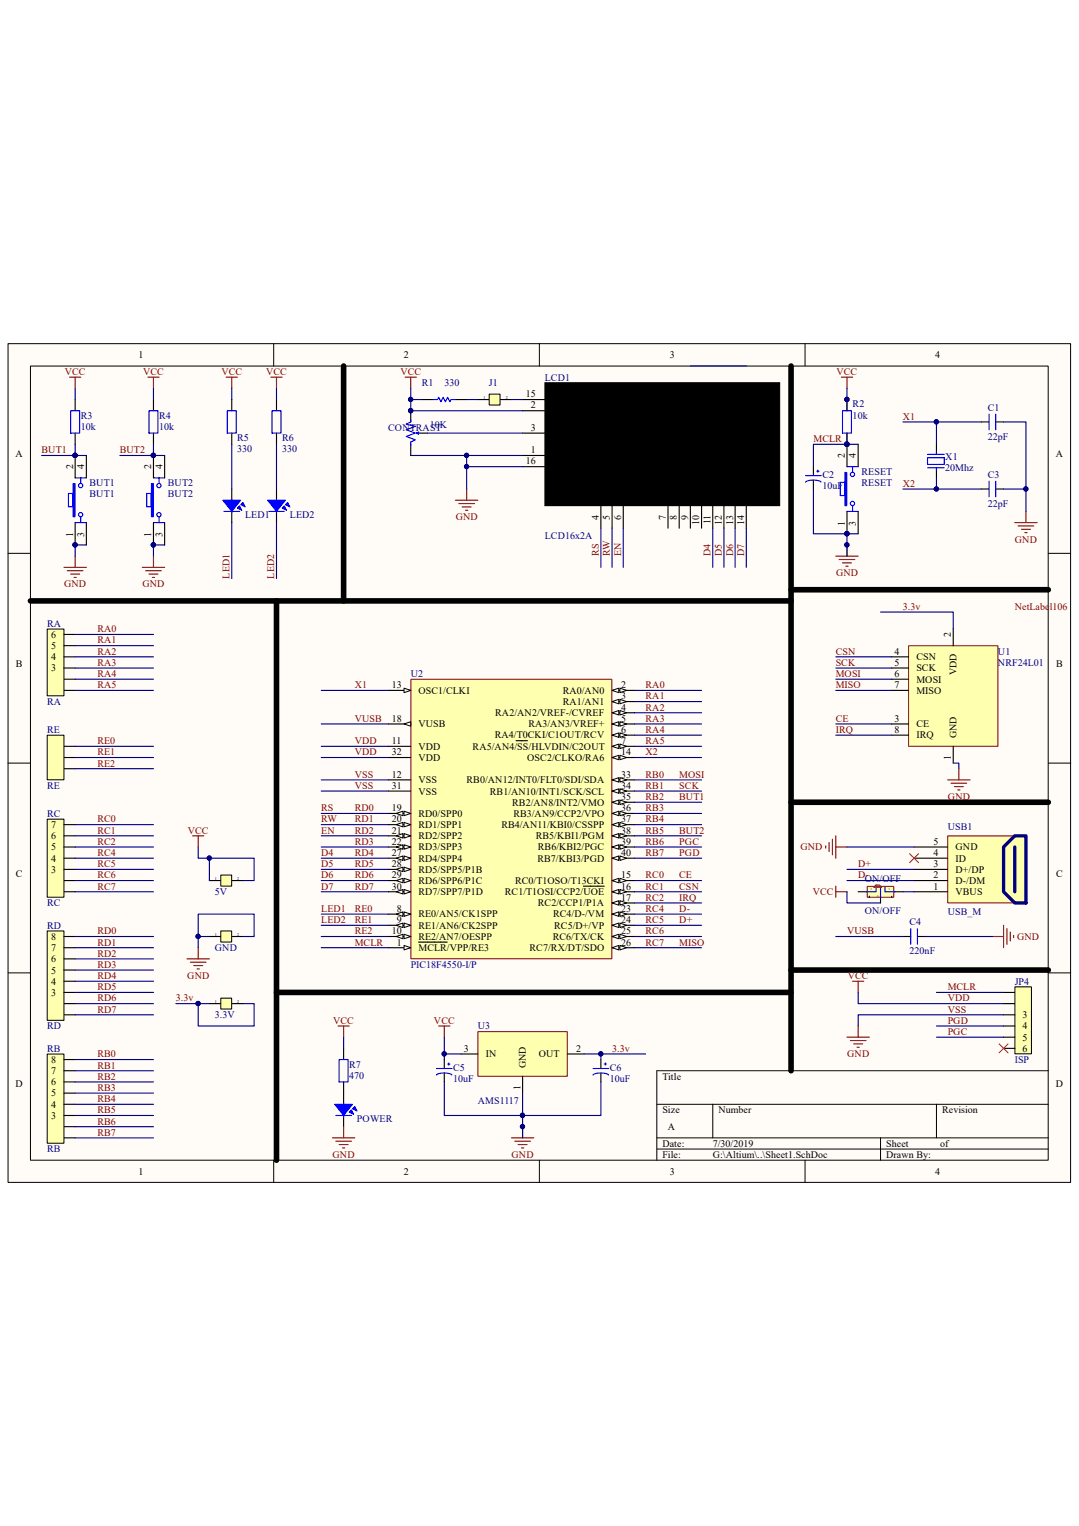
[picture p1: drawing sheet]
<svg xmlns="http://www.w3.org/2000/svg" width="210mm" height="297mm" viewBox="0 0 210 297" stroke-linecap="round" stroke-linejoin="round" font-family="sans-serif">
<defs><g id="words">
<g font-size="1.9">
<text x="26.9" y="69.7">1</text>
<text x="78.6" y="69.7">2</text>
<text x="130.3" y="69.7">3</text>
<text x="182" y="69.7">4</text>
<text x="102.4" y="77.3">15</text>
<text x="103.3" y="79.5">2</text>
<text x="103.3" y="83.9">3</text>
<text x="3" y="89">A</text>
<text x="103.3" y="88.2">1</text>
<text x="164.4" y="89.1" transform="rotate(-90 164.4 89.1)">2</text>
<text x="166.6" y="89.1" transform="rotate(-90 166.6 89.1)">4</text>
<text x="205.5" y="89">A</text>
<text x="14.2" y="91.3" transform="rotate(-90 14.2 91.3)">2</text>
<text x="16.4" y="91.3" transform="rotate(-90 16.4 91.3)">4</text>
<text x="29.4" y="91.3" transform="rotate(-90 29.4 91.3)">2</text>
<text x="31.6" y="91.3" transform="rotate(-90 31.6 91.3)">4</text>
<text x="102.4" y="90.4">16</text>
<text x="116.5" y="101.2" transform="rotate(-90 116.5 101.2)">4</text>
<text x="118.7" y="101.2" transform="rotate(-90 118.7 101.2)">5</text>
<text x="120.9" y="101.2" transform="rotate(-90 120.9 101.2)">6</text>
<text x="129.6" y="101.2" transform="rotate(-90 129.6 101.2)">7</text>
<text x="131.7" y="101.2" transform="rotate(-90 131.7 101.2)">8</text>
<text x="133.9" y="101.2" transform="rotate(-90 133.9 101.2)">9</text>
<text x="14.2" y="104.4" transform="rotate(-90 14.2 104.4)">1</text>
<text x="16.4" y="104.4" transform="rotate(-90 16.4 104.4)">3</text>
<text x="29.4" y="104.4" transform="rotate(-90 29.4 104.4)">1</text>
<text x="31.6" y="104.4" transform="rotate(-90 31.6 104.4)">3</text>
<text x="136.1" y="102.1" transform="rotate(-90 136.1 102.1)">10</text>
<text x="138.3" y="102.1" transform="rotate(-90 138.3 102.1)">11</text>
<text x="140.5" y="102.1" transform="rotate(-90 140.5 102.1)">12</text>
<text x="142.7" y="102.1" transform="rotate(-90 142.7 102.1)">13</text>
<text x="144.8" y="102.1" transform="rotate(-90 144.8 102.1)">14</text>
<text x="164.4" y="102.3" transform="rotate(-90 164.4 102.3)">1</text>
<text x="166.6" y="102.3" transform="rotate(-90 166.6 102.3)">3</text>
<text x="9.9" y="124.2">6</text>
<text x="185.1" y="123.9" transform="rotate(-90 185.1 123.9)">2</text>
<text x="3.1" y="129.9">B</text>
<text x="9.9" y="130.7">3</text>
<text x="9.9" y="128.5">4</text>
<text x="9.9" y="126.3">5</text>
<text x="174.1" y="131.8">6</text>
<text x="174.1" y="129.6">5</text>
<text x="174.1" y="127.4">4</text>
<text x="178.4" y="130.7">SCK</text>
<text x="178.4" y="128.5">CSN</text>
<text x="186.2" y="131.4" transform="rotate(-90 186.2 131.4)">VDD</text>
<text x="205.6" y="129.9">B</text>
<text x="76.2" y="133.9">13</text>
<text x="81.5" y="135">OSC1/CLKI</text>
<text x="109.5" y="135">RA0/AN0</text>
<text x="109.5" y="137.2">RA1/AN1</text>
<text x="120.9" y="133.9">2</text>
<text x="120.9" y="136.1">3</text>
<text x="174.1" y="133.9">7</text>
<text x="178.4" y="135">MISO</text>
<text x="178.4" y="132.8">MOSI</text>
<text x="76.2" y="140.5">18</text>
<text x="81.5" y="141.6">VUSB</text>
<text x="96.3" y="143.7">RA4/T0CKI/C1OUT/RCV</text>
<text x="96.4" y="139.4">RA2/AN2/VREF-/CVREF</text>
<text x="102.8" y="141.6">RA3/AN3/VREF+</text>
<text x="120.9" y="138.3">4</text>
<text x="120.9" y="140.5">5</text>
<text x="120.9" y="142.7">6</text>
<text x="174.1" y="140.5">3</text>
<text x="174.1" y="142.7">8</text>
<text x="178.4" y="141.6">CE</text>
<text x="178.4" y="143.7">IRQ</text>
<text x="186.2" y="143.7" transform="rotate(-90 186.2 143.7)">GND</text>
<text x="76.2" y="147">32</text>
<text x="76.3" y="144.8">11</text>
<text x="81.5" y="145.9">VDD</text>
<text x="81.5" y="148.1">VDD</text>
<text x="92" y="145.9">RA5/AN4/SS/HLVDIN/C2OUT</text>
<text x="102.6" y="148.1">OSC2/CLKO/RA6</text>
<text x="120.9" y="144.8">7</text>
<text x="120.9" y="147">14</text>
<text x="185.1" y="148" transform="rotate(-90 185.1 148)">1</text>
<text x="76.2" y="151.3">12</text>
<text x="76.2" y="153.5">31</text>
<text x="81.5" y="152.4">VSS</text>
<text x="81.5" y="154.6">VSS</text>
<text x="90.8" y="152.4">RB0/AN12/INT0/FLT0/SDI/SDA</text>
<text x="95.3" y="154.6">RB1/AN10/INT1/SCK/SCL</text>
<text x="120.9" y="151.3">33</text>
<text x="120.9" y="153.5">34</text>
<text x="120.9" y="155.7">35</text>
<text x="9.9" y="161.2">7</text>
<text x="76.2" y="157.9">19</text>
<text x="76.2" y="160.1">20</text>
<text x="81.5" y="159">RD0/SPP0</text>
<text x="81.5" y="161.2">RD1/SPP1</text>
<text x="97.6" y="161.2">RB4/AN11/KBI0/CSSPP</text>
<text x="99.7" y="156.8">RB2/AN8/INT2/VMO</text>
<text x="99.9" y="159">RB3/AN9/CCP2/VPO</text>
<text x="120.9" y="157.9">36</text>
<text x="120.9" y="160.1">37</text>
<text x="9.9" y="167.7">4</text>
<text x="9.9" y="165.5">5</text>
<text x="9.9" y="163.3">6</text>
<text x="76.2" y="162.3">21</text>
<text x="76.2" y="164.4">22</text>
<text x="76.2" y="166.6">27</text>
<text x="81.5" y="163.3">RD2/SPP2</text>
<text x="81.5" y="165.5">RD3/SPP3</text>
<text x="81.5" y="167.7">RD4/SPP4</text>
<text x="104.3" y="163.3">RB5/KBI1/PGM</text>
<text x="104.6" y="167.7">RB7/KBI3/PGD</text>
<text x="104.7" y="165.5">RB6/KBI2/PGC</text>
<text x="120.9" y="162.3">38</text>
<text x="120.9" y="164.4">39</text>
<text x="120.9" y="166.6">40</text>
<text x="181.7" y="166.6">4</text>
<text x="181.7" y="164.4">5</text>
<text x="186" y="167.7">ID</text>
<text x="186" y="165.5">GND</text>
<text x="3.1" y="170.7">C</text>
<text x="9.9" y="169.9">3</text>
<text x="76.2" y="168.8">28</text>
<text x="76.2" y="170.9">29</text>
<text x="76.2" y="173.1">30</text>
<text x="81.5" y="169.9">RD5/SPP5/P1B</text>
<text x="81.5" y="172">RD6/SPP6/P1C</text>
<text x="100.2" y="172">RC0/T1OSO/T13CKI</text>
<text x="120.9" y="170.9">15</text>
<text x="120.9" y="173.1">16</text>
<text x="181.7" y="173.1">1</text>
<text x="181.7" y="170.9">2</text>
<text x="181.7" y="168.8">3</text>
<text x="186" y="172">D-/DM</text>
<text x="186" y="169.9">D+/DP</text>
<text x="205.6" y="170.7">C</text>
<text x="9.9" y="174.2">1</text>
<text x="77.2" y="177.5">8</text>
<text x="77.2" y="179.7">9</text>
<text x="81.5" y="178.6">RE0/AN5/CK1SPP</text>
<text x="81.5" y="174.2">RD7/SPP7/P1D</text>
<text x="98.3" y="174.2">RC1/T1OSI/CCP2/UOE</text>
<text x="104.7" y="176.4">RC2/CCP1/P1A</text>
<text x="107.7" y="178.6">RC4/D-/VM</text>
<text x="120.9" y="175.3">17</text>
<text x="120.9" y="177.5">23</text>
<text x="120.9" y="179.7">24</text>
<text x="186" y="174.2">VBUS</text>
<text x="9.9" y="185.1">7</text>
<text x="9.9" y="182.9">8</text>
<text x="76.2" y="181.9">10</text>
<text x="77.2" y="184">1</text>
<text x="81.5" y="185.1">MCLR/VPP/RE3</text>
<text x="81.5" y="180.8">RE1/AN6/CK2SPP</text>
<text x="81.5" y="182.9">RE2/AN7/OESPP</text>
<text x="103.1" y="185.1">RC7/RX/DT/SDO</text>
<text x="107.6" y="182.9">RC6/TX/CK</text>
<text x="107.9" y="180.8">RC5/D+/VP</text>
<text x="120.9" y="181.9">25</text>
<text x="120.9" y="184">26</text>
<text x="9.9" y="191.6">4</text>
<text x="9.9" y="189.5">5</text>
<text x="9.9" y="187.3">6</text>
<text x="9.9" y="193.8">3</text>
<text x="199" y="193.8">1</text>
<text x="9.9" y="198.2">1</text>
<text x="199" y="198.2">3</text>
<text x="199" y="200.4">4</text>
<text x="199" y="202.5">5</text>
<text x="9.9" y="209">7</text>
<text x="9.9" y="206.9">8</text>
<text x="90.3" y="204.7">3</text>
<text x="94.5" y="205.8">IN</text>
<text x="102.4" y="207.9" transform="rotate(-90 102.4 207.9)">GND</text>
<text x="104.9" y="205.8">OUT</text>
<text x="112.1" y="204.7">2</text>
<text x="199" y="204.7">6</text>
<text x="3" y="211.5">D</text>
<text x="9.9" y="215.6">4</text>
<text x="9.9" y="213.4">5</text>
<text x="9.9" y="211.2">6</text>
<text x="101.3" y="212.2" transform="rotate(-90 101.3 212.2)">1</text>
<text x="128.9" y="210.1">Title</text>
<text x="205.5" y="211.5">D</text>
<text x="9.9" y="217.8">3</text>
<text x="128.9" y="216.7">Size</text>
<text x="130" y="220">A</text>
<text x="139.8" y="216.7">Number</text>
<text x="183.3" y="216.7">Revision</text>
<text x="9.9" y="222.1">1</text>
<text x="128.9" y="223.2">Date:</text>
<text x="128.9" y="225.4">File:</text>
<text x="138.7" y="223.2">7/30/2019</text>
<text x="138.7" y="225.4">G:\Altium\..\Sheet1.SchDoc</text>
<text x="172.5" y="223.2">Sheet</text>
<text x="172.5" y="225.4">Drawn By:</text>
<text x="183" y="223.2">of</text>
<text x="26.9" y="228.6">1</text>
<text x="78.6" y="228.6">2</text>
<text x="130.3" y="228.6">3</text>
<text x="182" y="228.6">4</text>
</g>
<g font-size="1.9" fill="#800000">
<text x="12.6" y="73">VCC</text>
<text x="27.9" y="73">VCC</text>
<text x="43.1" y="73">VCC</text>
<text x="51.8" y="73">VCC</text>
<text x="77.9" y="73">VCC</text>
<text x="162.8" y="73">VCC</text>
<text x="175.7" y="81.7">X1</text>
<text x="8.1" y="88.2">BUT1</text>
<text x="23.3" y="88.2">BUT2</text>
<text x="158.3" y="86.1">MCLR</text>
<text x="175.7" y="94.7">X2</text>
<text x="88.7" y="101.3">GND</text>
<text x="197.5" y="105.6">GND</text>
<text x="44.7" y="112.6" transform="rotate(-90 44.7 112.6)">LED1</text>
<text x="53.4" y="112.6" transform="rotate(-90 53.4 112.6)">LED2</text>
<text x="116.5" y="108.2" transform="rotate(-90 116.5 108.2)">RS</text>
<text x="118.7" y="108.2" transform="rotate(-90 118.7 108.2)">RW</text>
<text x="120.9" y="108.2" transform="rotate(-90 120.9 108.2)">EN</text>
<text x="138.3" y="108.2" transform="rotate(-90 138.3 108.2)">D4</text>
<text x="140.5" y="108.2" transform="rotate(-90 140.5 108.2)">D5</text>
<text x="142.7" y="108.2" transform="rotate(-90 142.7 108.2)">D6</text>
<text x="144.8" y="108.2" transform="rotate(-90 144.8 108.2)">D7</text>
<text x="162.7" y="112.2">GND</text>
<text x="12.5" y="114.3">GND</text>
<text x="27.7" y="114.3">GND</text>
<text x="175.7" y="118.7">3.3v</text>
<text x="197.5" y="118.7">NetLabel106</text>
<text x="19" y="123.1">RA0</text>
<text x="19" y="125.2">RA1</text>
<text x="19" y="127.4">RA2</text>
<text x="19" y="129.6">RA3</text>
<text x="19" y="131.8">RA4</text>
<text x="162.6" y="127.4">CSN</text>
<text x="162.6" y="129.6">SCK</text>
<text x="162.6" y="131.8">MOSI</text>
<text x="19" y="133.9">RA5</text>
<text x="69" y="133.9">X1</text>
<text x="125.6" y="136.1">RA1</text>
<text x="125.6" y="133.9">RA0</text>
<text x="162.6" y="133.9">MISO</text>
<text x="69" y="140.5">VUSB</text>
<text x="125.6" y="142.7">RA4</text>
<text x="125.6" y="140.5">RA3</text>
<text x="125.6" y="138.3">RA2</text>
<text x="162.6" y="140.5">CE</text>
<text x="162.6" y="142.7">IRQ</text>
<text x="19" y="144.8">RE0</text>
<text x="19" y="147">RE1</text>
<text x="19" y="149.2">RE2</text>
<text x="69" y="144.8">VDD</text>
<text x="69" y="147">VDD</text>
<text x="125.6" y="147">X2</text>
<text x="125.6" y="144.8">RA5</text>
<text x="69" y="151.3">VSS</text>
<text x="69" y="153.5">VSS</text>
<text x="125.6" y="155.7">RB2</text>
<text x="125.6" y="153.5">RB1</text>
<text x="125.6" y="151.3">RB0</text>
<text x="132.2" y="155.7">BUT1</text>
<text x="132.2" y="153.5">SCK</text>
<text x="132.2" y="151.3">MOSI</text>
<text x="184.5" y="155.7">GND</text>
<text x="19" y="160.1">RC0</text>
<text x="62.5" y="157.9">RS</text>
<text x="62.5" y="160.1">RW</text>
<text x="69" y="157.9">RD0</text>
<text x="69" y="160.1">RD1</text>
<text x="125.6" y="160.1">RB4</text>
<text x="125.6" y="157.9">RB3</text>
<text x="19" y="162.3">RC1</text>
<text x="19" y="164.4">RC2</text>
<text x="19" y="166.6">RC4</text>
<text x="36.5" y="162.3">VCC</text>
<text x="62.5" y="166.6">D4</text>
<text x="62.5" y="162.3">EN</text>
<text x="69" y="162.3">RD2</text>
<text x="69" y="164.4">RD3</text>
<text x="69" y="166.6">RD4</text>
<text x="125.6" y="166.6">RB7</text>
<text x="125.6" y="164.4">RB6</text>
<text x="125.6" y="162.3">RB5</text>
<text x="132.2" y="166.6">PGD</text>
<text x="132.2" y="164.4">PGC</text>
<text x="132.2" y="162.3">BUT2</text>
<text x="155.8" y="165.5">GND</text>
<text x="19" y="168.8">RC5</text>
<text x="19" y="170.9">RC6</text>
<text x="19" y="173.1">RC7</text>
<text x="62.5" y="173.1">D7</text>
<text x="62.5" y="170.9">D6</text>
<text x="62.5" y="168.8">D5</text>
<text x="69" y="168.8">RD5</text>
<text x="69" y="173.1">RD7</text>
<text x="69" y="170.9">RD6</text>
<text x="125.6" y="173.1">RC1</text>
<text x="125.6" y="170.9">RC0</text>
<text x="132.2" y="170.9">CE</text>
<text x="132.2" y="173.1">CSN</text>
<text x="167" y="168.8">D+</text>
<text x="167" y="170.9">D-</text>
<text x="62.5" y="177.5">LED1</text>
<text x="62.5" y="179.7">LED2</text>
<text x="69" y="177.5">RE0</text>
<text x="69" y="179.7">RE1</text>
<text x="125.6" y="179.7">RC5</text>
<text x="125.6" y="177.5">RC4</text>
<text x="125.6" y="175.3">RC2</text>
<text x="132.2" y="177.5">D-</text>
<text x="132.2" y="179.7">D+</text>
<text x="132.2" y="175.3">IRQ</text>
<text x="158.2" y="174.2">VCC</text>
<text x="19" y="181.9">RD0</text>
<text x="19" y="184">RD1</text>
<text x="69" y="181.9">RE2</text>
<text x="69" y="184">MCLR</text>
<text x="125.6" y="184">RC7</text>
<text x="125.6" y="181.9">RC6</text>
<text x="132.2" y="184">MISO</text>
<text x="164.8" y="181.9">VUSB</text>
<text x="198" y="182.9">GND</text>
<text x="19" y="186.2">RD2</text>
<text x="19" y="188.4">RD3</text>
<text x="19" y="190.5">RD4</text>
<text x="36.5" y="190.5">GND</text>
<text x="165" y="190.5">VCC</text>
<text x="19" y="192.7">RD5</text>
<text x="19" y="194.9">RD6</text>
<text x="19" y="197.1">RD7</text>
<text x="34.2" y="194.9">3.3v</text>
<text x="184.4" y="192.7">MCLR</text>
<text x="184.4" y="194.9">VDD</text>
<text x="184.4" y="197.1">VSS</text>
<text x="64.9" y="199.3">VCC</text>
<text x="84.5" y="199.3">VCC</text>
<text x="184.4" y="199.3">PGD</text>
<text x="184.4" y="201.4">PGC</text>
<text x="19" y="205.8">RB0</text>
<text x="19" y="208">RB1</text>
<text x="119.1" y="204.7">3.3v</text>
<text x="164.9" y="205.8">GND</text>
<text x="19" y="210.1">RB2</text>
<text x="19" y="212.3">RB3</text>
<text x="19" y="214.5">RB4</text>
<text x="19" y="216.7">RB5</text>
<text x="19" y="218.9">RB6</text>
<text x="19" y="221">RB7</text>
<text x="64.7" y="225.4">GND</text>
<text x="99.6" y="225.4">GND</text>
</g>
<g font-size="1.9" fill="#000080">
<text x="82.1" y="75.1">R1</text>
<text x="86.5" y="75.1">330</text>
<text x="95.2" y="75.1">J1</text>
<text x="106" y="74.1">LCD1</text>
<text x="15.7" y="81.5">R3</text>
<text x="15.7" y="83.7">10k</text>
<text x="30.9" y="81.5">R4</text>
<text x="30.9" y="83.7">10k</text>
<text x="75.6" y="83.9">CONTRAST</text>
<text x="83.7" y="83.2">10K</text>
<text x="165.9" y="79.3">R2</text>
<text x="165.9" y="81.5">10k</text>
<text x="192.3" y="80">C1</text>
<text x="46.2" y="85.8">R5</text>
<text x="46.2" y="88">330</text>
<text x="54.9" y="85.8">R6</text>
<text x="54.9" y="88">330</text>
<text x="184" y="89.5">X1</text>
<text x="192.3" y="85.6">22pF</text>
<text x="17.4" y="94.5">BUT1</text>
<text x="32.7" y="94.5">BUT2</text>
<text x="160.1" y="93">C2</text>
<text x="160.1" y="95.2">10uF</text>
<text x="167.7" y="92.4">RESET</text>
<text x="167.7" y="94.5">RESET</text>
<text x="184" y="91.7">20Mhz</text>
<text x="192.3" y="93">C3</text>
<text x="17.4" y="96.7">BUT1</text>
<text x="32.7" y="96.7">BUT2</text>
<text x="47.7" y="100.8">LED1</text>
<text x="56.4" y="100.8">LED2</text>
<text x="192.3" y="98.7">22pF</text>
<text x="106" y="105">LCD16x2A</text>
<text x="9.2" y="122">RA</text>
<text x="79.9" y="131.8">U2</text>
<text x="194.2" y="127.4">U1</text>
<text x="194.2" y="129.6">NRF24L01</text>
<text x="9.2" y="137.2">RA</text>
<text x="9.2" y="142.7">RE</text>
<text x="9.2" y="153.5">RE</text>
<text x="9.2" y="159">RC</text>
<text x="184.4" y="161.6">USB1</text>
<text x="168.3" y="171.6">ON/OFF</text>
<text x="9.2" y="176.4">RC</text>
<text x="41.8" y="174.2">5V</text>
<text x="168.3" y="177.9">ON/OFF</text>
<text x="184.4" y="178.1">USB_M</text>
<text x="9.2" y="180.8">RD</text>
<text x="41.8" y="185.1">GND</text>
<text x="177" y="180.1">C4</text>
<text x="177" y="185.8">220nF</text>
<text x="79.9" y="188.4">PIC18F4550-I/P</text>
<text x="197.5" y="191.6">JP4</text>
<text x="9.2" y="200.4">RD</text>
<text x="41.8" y="198.2">3.3V</text>
<text x="93" y="200.4">U3</text>
<text x="9.2" y="204.7">RB</text>
<text x="67.9" y="207.8">R7</text>
<text x="67.9" y="209.9">470</text>
<text x="88.2" y="208.4">C5</text>
<text x="118.7" y="208.4">C6</text>
<text x="197.5" y="206.9">ISP</text>
<text x="88.2" y="210.6">10uF</text>
<text x="93" y="214.9">AMS1117</text>
<text x="118.7" y="210.6">10uF</text>
<text x="69.5" y="218.4">POWER</text>
<text x="9.2" y="224.3">RB</text>
</g>
<g font-size=".8" fill="#000080">
<text x="94.1" y="77.6">1</text>
<text x="98.4" y="77.6">2</text>
<text x="41.8" y="171.2">1</text>
<text x="46.2" y="171.2">2</text>
<text x="41.8" y="182.1">1</text>
<text x="46.2" y="182.1">2</text>
<text x="41.8" y="195.2">1</text>
<text x="46.2" y="195.2">2</text>
</g>
<g font-size=".6" fill="#000080">
<text x="169.4" y="173.2">1</text>
<text x="172.9" y="173.2">3</text>
<text x="170.7" y="174.5">2</text>
</g>
</g></defs>
<path d="M1.6 66.9h206.8v163.2h-206.8z" fill="#fffcf8"/>
<path d="M1.6 66.9h206.8v163.2h-206.8z" fill="none" stroke="#000" stroke-width=".19"/>
<path d="M6 71.3h198v154.5h-198z" fill="#fffcf8"/>
<g fill="none" stroke="#000" stroke-width=".19">
<path d="M5.9 71.2h198.1v154.6h-198.1zM53.3 66.9v4.3M105 66.9v4.3M156.7 66.9v4.3M1.6 107.7h4.3M204 107.7h4.4M1.6 148.5h4.3M204 148.5h4.4M1.6 189.3h4.3M204 189.3h4.4M127.8 214.9h76.2M138.7 214.9v6.6"/>
<path d="M182.3 214.9v6.6M204 208.4h-76.2v17.4M53.3 225.8v4.4M105 225.8v4.4M127.8 221.5h76.2M127.8 223.6h76.2M156.7 225.8v4.4M171.4 221.5v4.3"/>
</g>
<path d="M80 132.2h39.1v54.4h-39.1z" fill="#ffffb0"/>
<path d="M80 132.2h39.1v54.4h-39.1z" fill="none" stroke="#800000" stroke-width=".19"/>
<path d="M75.6 184.4h4.3" fill="none" stroke="#000" stroke-width=".22"/>
<path d="M78.6 184l1.3 .4-1.3 .5z" fill="#fffcf8"/>
<path d="M78.6 184l1.3 .4-1.3 .5z" fill="none" stroke="#000" stroke-width=".19"/>
<path d="M119.1 134.4h4.4M81.5 183.4h5.5" fill="none" stroke="#000" stroke-width=".22"/>
<path d="M119.1 134.4l1.3-.5v.9z" fill="#fffcf8"/>
<path d="M119.1 134.4l1.3-.5v.9z" fill="none" stroke="#000" stroke-width=".19"/>
<path d="M120.6 133.9l1.4 .5-1.4 .4z" fill="#fffcf8"/>
<path d="M120.6 133.9l1.4 .5-1.4 .4z" fill="none" stroke="#000" stroke-width=".19"/>
<path d="M119.1 136.5h4.4" fill="none" stroke="#000" stroke-width=".22"/>
<path d="M119.1 136.5l1.3-.4v.9z" fill="#fffcf8"/>
<path d="M119.1 136.5l1.3-.4v.9z" fill="none" stroke="#000" stroke-width=".19"/>
<path d="M120.6 136.1l1.4 .4-1.4 .5z" fill="#fffcf8"/>
<path d="M120.6 136.1l1.4 .4-1.4 .5z" fill="none" stroke="#000" stroke-width=".19"/>
<path d="M119.1 138.7h4.4" fill="none" stroke="#000" stroke-width=".22"/>
<path d="M119.1 138.7l1.3-.4v.9z" fill="#fffcf8"/>
<path d="M119.1 138.7l1.3-.4v.9z" fill="none" stroke="#000" stroke-width=".19"/>
<path d="M120.6 138.3l1.4 .4-1.4 .5z" fill="#fffcf8"/>
<path d="M120.6 138.3l1.4 .4-1.4 .5z" fill="none" stroke="#000" stroke-width=".19"/>
<path d="M119.1 140.9h4.4" fill="none" stroke="#000" stroke-width=".22"/>
<path d="M119.1 140.9l1.3-.4v.8z" fill="#fffcf8"/>
<path d="M119.1 140.9l1.3-.4v.8z" fill="none" stroke="#000" stroke-width=".19"/>
<path d="M120.6 140.5l1.4 .4-1.4 .4z" fill="#fffcf8"/>
<path d="M120.6 140.5l1.4 .4-1.4 .4z" fill="none" stroke="#000" stroke-width=".19"/>
<path d="M119.1 143.1h4.4" fill="none" stroke="#000" stroke-width=".22"/>
<path d="M119.1 143.1l1.3-.5v.9z" fill="#fffcf8"/>
<path d="M119.1 143.1l1.3-.5v.9z" fill="none" stroke="#000" stroke-width=".19"/>
<path d="M120.6 142.6l1.4 .5-1.4 .4z" fill="#fffcf8"/>
<path d="M120.6 142.6l1.4 .5-1.4 .4z" fill="none" stroke="#000" stroke-width=".19"/>
<path d="M119.1 145.3h4.4" fill="none" stroke="#000" stroke-width=".22"/>
<path d="M119.1 145.3l1.3-.5v.9z" fill="#fffcf8"/>
<path d="M119.1 145.3l1.3-.5v.9z" fill="none" stroke="#000" stroke-width=".19"/>
<path d="M120.6 144.8l1.4 .5-1.4 .4z" fill="#fffcf8"/>
<path d="M120.6 144.8l1.4 .5-1.4 .4z" fill="none" stroke="#000" stroke-width=".19"/>
<path d="M100.4 144.2h2.2M75.6 177.9h4.3" fill="none" stroke="#000" stroke-width=".22"/>
<path d="M78.6 177.5l1.3 .4-1.3 .5z" fill="#fffcf8"/>
<path d="M78.6 177.5l1.3 .4-1.3 .5z" fill="none" stroke="#000" stroke-width=".19"/>
<path d="M77.1 177.9l1.3-.4v.9z" fill="#fffcf8"/>
<path d="M77.1 177.9l1.3-.4v.9z" fill="none" stroke="#000" stroke-width=".19"/>
<path d="M75.6 180.1h4.3" fill="none" stroke="#000" stroke-width=".22"/>
<path d="M78.6 179.7l1.3 .4-1.3 .4z" fill="#fffcf8"/>
<path d="M78.6 179.7l1.3 .4-1.3 .4z" fill="none" stroke="#000" stroke-width=".19"/>
<path d="M77.1 180.1l1.3-.4v.8z" fill="#fffcf8"/>
<path d="M77.1 180.1l1.3-.4v.8z" fill="none" stroke="#000" stroke-width=".19"/>
<path d="M75.6 182.3h4.3" fill="none" stroke="#000" stroke-width=".22"/>
<path d="M78.6 181.8l1.3 .5-1.3 .4z" fill="#fffcf8"/>
<path d="M78.6 181.8l1.3 .5-1.3 .4z" fill="none" stroke="#000" stroke-width=".19"/>
<path d="M77.1 182.3l1.3-.5v.9z" fill="#fffcf8"/>
<path d="M77.1 182.3l1.3-.5v.9z" fill="none" stroke="#000" stroke-width=".19"/>
<path d="M75.6 134.4h4.3M75.6 145.3h4.3M75.6 151.8h4.3" fill="none" stroke="#000" stroke-width=".22"/>
<path d="M78.6 133.9l1.3 .5-1.3 .4z" fill="#fffcf8"/>
<path d="M78.6 133.9l1.3 .5-1.3 .4z" fill="none" stroke="#000" stroke-width=".19"/>
<path d="M119.1 147.4h4.4" fill="none" stroke="#000" stroke-width=".22"/>
<path d="M119.1 147.4l1.3-.4v.9z" fill="#fffcf8"/>
<path d="M119.1 147.4l1.3-.4v.9z" fill="none" stroke="#000" stroke-width=".19"/>
<path d="M120.6 147l1.4 .4-1.4 .5z" fill="#fffcf8"/>
<path d="M120.6 147l1.4 .4-1.4 .5z" fill="none" stroke="#000" stroke-width=".19"/>
<path d="M119.1 171.4h4.4" fill="none" stroke="#000" stroke-width=".22"/>
<path d="M119.1 171.4l1.3-.5v.9z" fill="#fffcf8"/>
<path d="M119.1 171.4l1.3-.5v.9z" fill="none" stroke="#000" stroke-width=".19"/>
<path d="M120.6 170.9l1.4 .5-1.4 .4z" fill="#fffcf8"/>
<path d="M120.6 170.9l1.4 .5-1.4 .4z" fill="none" stroke="#000" stroke-width=".19"/>
<path d="M119.1 173.6h4.4" fill="none" stroke="#000" stroke-width=".22"/>
<path d="M119.1 173.6l1.3-.5v.9z" fill="#fffcf8"/>
<path d="M119.1 173.6l1.3-.5v.9z" fill="none" stroke="#000" stroke-width=".19"/>
<path d="M120.6 173.1l1.4 .5-1.4 .4z" fill="#fffcf8"/>
<path d="M120.6 173.1l1.4 .5-1.4 .4z" fill="none" stroke="#000" stroke-width=".19"/>
<path d="M113.6 172.5h4M119.1 175.7h4.4" fill="none" stroke="#000" stroke-width=".22"/>
<path d="M119.1 175.7l1.3-.4v.9z" fill="#fffcf8"/>
<path d="M119.1 175.7l1.3-.4v.9z" fill="none" stroke="#000" stroke-width=".19"/>
<path d="M120.6 175.3l1.4 .4-1.4 .5z" fill="#fffcf8"/>
<path d="M120.6 175.3l1.4 .4-1.4 .5z" fill="none" stroke="#000" stroke-width=".19"/>
<path d="M75.6 140.9h4.3" fill="none" stroke="#000" stroke-width=".22"/>
<path d="M78.6 140.9l1.3-.4v.8z" fill="#fffcf8"/>
<path d="M78.6 140.9l1.3-.4v.8z" fill="none" stroke="#000" stroke-width=".19"/>
<path d="M75.6 158.3h4.3" fill="none" stroke="#000" stroke-width=".22"/>
<path d="M78.6 157.9l1.3 .4-1.3 .5z" fill="#fffcf8"/>
<path d="M78.6 157.9l1.3 .4-1.3 .5z" fill="none" stroke="#000" stroke-width=".19"/>
<path d="M77.1 158.3l1.3-.4v.9z" fill="#fffcf8"/>
<path d="M77.1 158.3l1.3-.4v.9z" fill="none" stroke="#000" stroke-width=".19"/>
<path d="M75.6 160.5h4.3" fill="none" stroke="#000" stroke-width=".22"/>
<path d="M78.6 160.1l1.3 .4-1.3 .4z" fill="#fffcf8"/>
<path d="M78.6 160.1l1.3 .4-1.3 .4z" fill="none" stroke="#000" stroke-width=".19"/>
<path d="M77.1 160.5l1.3-.4v.8z" fill="#fffcf8"/>
<path d="M77.1 160.5l1.3-.4v.8z" fill="none" stroke="#000" stroke-width=".19"/>
<path d="M75.6 162.7h4.3" fill="none" stroke="#000" stroke-width=".22"/>
<path d="M78.6 162.2l1.3 .5-1.3 .4z" fill="#fffcf8"/>
<path d="M78.6 162.2l1.3 .5-1.3 .4z" fill="none" stroke="#000" stroke-width=".19"/>
<path d="M77.1 162.7l1.3-.5v.9z" fill="#fffcf8"/>
<path d="M77.1 162.7l1.3-.5v.9z" fill="none" stroke="#000" stroke-width=".19"/>
<path d="M75.6 164.9h4.3" fill="none" stroke="#000" stroke-width=".22"/>
<path d="M78.6 164.4l1.3 .5-1.3 .4z" fill="#fffcf8"/>
<path d="M78.6 164.4l1.3 .5-1.3 .4z" fill="none" stroke="#000" stroke-width=".19"/>
<path d="M77.1 164.9l1.3-.5v.9z" fill="#fffcf8"/>
<path d="M77.1 164.9l1.3-.5v.9z" fill="none" stroke="#000" stroke-width=".19"/>
<path d="M119.1 177.9h4.4" fill="none" stroke="#000" stroke-width=".22"/>
<path d="M119.1 177.9l1.3-.4v.9z" fill="#fffcf8"/>
<path d="M119.1 177.9l1.3-.4v.9z" fill="none" stroke="#000" stroke-width=".19"/>
<path d="M120.6 177.5l1.4 .4-1.4 .5z" fill="#fffcf8"/>
<path d="M120.6 177.5l1.4 .4-1.4 .5z" fill="none" stroke="#000" stroke-width=".19"/>
<path d="M119.1 180.1h4.4" fill="none" stroke="#000" stroke-width=".22"/>
<path d="M119.1 180.1l1.3-.4v.8z" fill="#fffcf8"/>
<path d="M119.1 180.1l1.3-.4v.8z" fill="none" stroke="#000" stroke-width=".19"/>
<path d="M120.6 179.7l1.4 .4-1.4 .4z" fill="#fffcf8"/>
<path d="M120.6 179.7l1.4 .4-1.4 .4z" fill="none" stroke="#000" stroke-width=".19"/>
<path d="M119.1 182.3h4.4" fill="none" stroke="#000" stroke-width=".22"/>
<path d="M119.1 182.3l1.3-.5v.9z" fill="#fffcf8"/>
<path d="M119.1 182.3l1.3-.5v.9z" fill="none" stroke="#000" stroke-width=".19"/>
<path d="M120.6 181.8l1.4 .5-1.4 .4z" fill="#fffcf8"/>
<path d="M120.6 181.8l1.4 .5-1.4 .4z" fill="none" stroke="#000" stroke-width=".19"/>
<path d="M119.1 184.4h4.4" fill="none" stroke="#000" stroke-width=".22"/>
<path d="M119.1 184.4l1.3-.4v.9z" fill="#fffcf8"/>
<path d="M119.1 184.4l1.3-.4v.9z" fill="none" stroke="#000" stroke-width=".19"/>
<path d="M120.6 184l1.4 .4-1.4 .5z" fill="#fffcf8"/>
<path d="M120.6 184l1.4 .4-1.4 .5z" fill="none" stroke="#000" stroke-width=".19"/>
<path d="M75.6 167h4.3" fill="none" stroke="#000" stroke-width=".22"/>
<path d="M78.6 166.6l1.3 .4-1.3 .5z" fill="#fffcf8"/>
<path d="M78.6 166.6l1.3 .4-1.3 .5z" fill="none" stroke="#000" stroke-width=".19"/>
<path d="M77.1 167l1.3-.4v.9z" fill="#fffcf8"/>
<path d="M77.1 167l1.3-.4v.9z" fill="none" stroke="#000" stroke-width=".19"/>
<path d="M75.6 169.2h4.3" fill="none" stroke="#000" stroke-width=".22"/>
<path d="M78.6 168.8l1.3 .4-1.3 .4z" fill="#fffcf8"/>
<path d="M78.6 168.8l1.3 .4-1.3 .4z" fill="none" stroke="#000" stroke-width=".19"/>
<path d="M77.1 169.2l1.3-.4v.8z" fill="#fffcf8"/>
<path d="M77.1 169.2l1.3-.4v.8z" fill="none" stroke="#000" stroke-width=".19"/>
<path d="M75.6 171.4h4.3" fill="none" stroke="#000" stroke-width=".22"/>
<path d="M78.6 170.9l1.3 .5-1.3 .4z" fill="#fffcf8"/>
<path d="M78.6 170.9l1.3 .5-1.3 .4z" fill="none" stroke="#000" stroke-width=".19"/>
<path d="M77.1 171.4l1.3-.5v.9z" fill="#fffcf8"/>
<path d="M77.1 171.4l1.3-.5v.9z" fill="none" stroke="#000" stroke-width=".19"/>
<path d="M75.6 173.6h4.3" fill="none" stroke="#000" stroke-width=".22"/>
<path d="M78.6 173.1l1.3 .5-1.3 .4z" fill="#fffcf8"/>
<path d="M78.6 173.1l1.3 .5-1.3 .4z" fill="none" stroke="#000" stroke-width=".19"/>
<path d="M77.1 173.6l1.3-.5v.9z" fill="#fffcf8"/>
<path d="M77.1 173.6l1.3-.5v.9z" fill="none" stroke="#000" stroke-width=".19"/>
<path d="M75.6 154h4.3M75.6 147.4h4.3M119.1 151.8h4.4" fill="none" stroke="#000" stroke-width=".22"/>
<path d="M119.1 151.8l1.3-.4v.8z" fill="#fffcf8"/>
<path d="M119.1 151.8l1.3-.4v.8z" fill="none" stroke="#000" stroke-width=".19"/>
<path d="M120.6 151.4l1.4 .4-1.4 .4z" fill="#fffcf8"/>
<path d="M120.6 151.4l1.4 .4-1.4 .4z" fill="none" stroke="#000" stroke-width=".19"/>
<path d="M119.1 154h4.4" fill="none" stroke="#000" stroke-width=".22"/>
<path d="M119.1 154l1.3-.5v.9z" fill="#fffcf8"/>
<path d="M119.1 154l1.3-.5v.9z" fill="none" stroke="#000" stroke-width=".19"/>
<path d="M120.6 153.5l1.4 .5-1.4 .4z" fill="#fffcf8"/>
<path d="M120.6 153.5l1.4 .5-1.4 .4z" fill="none" stroke="#000" stroke-width=".19"/>
<path d="M119.1 156.1h4.4" fill="none" stroke="#000" stroke-width=".22"/>
<path d="M119.1 156.1l1.3-.4v.9z" fill="#fffcf8"/>
<path d="M119.1 156.1l1.3-.4v.9z" fill="none" stroke="#000" stroke-width=".19"/>
<path d="M120.6 155.7l1.4 .4-1.4 .5z" fill="#fffcf8"/>
<path d="M120.6 155.7l1.4 .4-1.4 .5z" fill="none" stroke="#000" stroke-width=".19"/>
<path d="M119.1 158.3h4.4" fill="none" stroke="#000" stroke-width=".22"/>
<path d="M119.1 158.3l1.3-.4v.9z" fill="#fffcf8"/>
<path d="M119.1 158.3l1.3-.4v.9z" fill="none" stroke="#000" stroke-width=".19"/>
<path d="M120.6 157.9l1.4 .4-1.4 .5z" fill="#fffcf8"/>
<path d="M120.6 157.9l1.4 .4-1.4 .5z" fill="none" stroke="#000" stroke-width=".19"/>
<path d="M119.1 160.5h4.4" fill="none" stroke="#000" stroke-width=".22"/>
<path d="M119.1 160.5l1.3-.4v.8z" fill="#fffcf8"/>
<path d="M119.1 160.5l1.3-.4v.8z" fill="none" stroke="#000" stroke-width=".19"/>
<path d="M120.6 160.1l1.4 .4-1.4 .4z" fill="#fffcf8"/>
<path d="M120.6 160.1l1.4 .4-1.4 .4z" fill="none" stroke="#000" stroke-width=".19"/>
<path d="M119.1 162.7h4.4" fill="none" stroke="#000" stroke-width=".22"/>
<path d="M119.1 162.7l1.3-.5v.9z" fill="#fffcf8"/>
<path d="M119.1 162.7l1.3-.5v.9z" fill="none" stroke="#000" stroke-width=".19"/>
<path d="M120.6 162.2l1.4 .5-1.4 .4z" fill="#fffcf8"/>
<path d="M120.6 162.2l1.4 .5-1.4 .4z" fill="none" stroke="#000" stroke-width=".19"/>
<path d="M119.1 164.9h4.4" fill="none" stroke="#000" stroke-width=".22"/>
<path d="M119.1 164.9l1.3-.5v.9z" fill="#fffcf8"/>
<path d="M119.1 164.9l1.3-.5v.9z" fill="none" stroke="#000" stroke-width=".19"/>
<path d="M120.6 164.4l1.4 .5-1.4 .4z" fill="#fffcf8"/>
<path d="M120.6 164.4l1.4 .5-1.4 .4z" fill="none" stroke="#000" stroke-width=".19"/>
<path d="M119.1 167h4.4" fill="none" stroke="#000" stroke-width=".22"/>
<path d="M119.1 167l1.3-.4v.9z" fill="#fffcf8"/>
<path d="M119.1 167l1.3-.4v.9z" fill="none" stroke="#000" stroke-width=".19"/>
<path d="M120.6 166.6l1.4 .4-1.4 .5z" fill="#fffcf8"/>
<path d="M120.6 166.6l1.4 .4-1.4 .5z" fill="none" stroke="#000" stroke-width=".19"/>
<path d="M93 200.8h17.4v8.7h-17.4z" fill="#ffffb0"/>
<path d="M93 200.8h17.4v8.7h-17.4z" fill="none" stroke="#800000" stroke-width=".19"/>
<g fill="none" stroke="#000" stroke-width=".22">
<path d="M79.9 79.9v2.2M101.7 79.9h4.4M101.7 77.8h4.4M79.9 86.5v2.1M81 84.3h2.2M101.7 88.6h4.4M101.7 84.3h4.4M101.7 90.8h4.4M116.9 98.4v4.4M118 93.2v1.9M119.1 98.4v4.4M120.2 94.3v2.6"/>
<path d="M121.3 98.4v4.4M130 98.4v4.4M132.2 98.4v4.4M134.4 98.4v4.4M136.5 98.4v4.4M138.7 98.4v4.4M140.9 98.4v4.4M143.1 98.4v4.4M145.2 98.4v4.4M89.7 205.1h3.3M101.7 209.5v3.2M110.4 205.1h3.3"/>
</g>
<path d="M154 71.2v137.2" fill="none" stroke="#000" stroke-width="1.1"/>
<path d="M106.1 74.5h45.6v23.9h-45.6z" fill-rule="evenodd" fill="#000" stroke="#000" stroke-width=".22"/>
<circle cx="79.9" cy="79.9" r=".41" fill="#000080" stroke="#000080" stroke-width=".19"/>
<path d="M81 84.3h.2" fill="none" stroke="#00f" stroke-width=".22"/>
<path d="M81 84.3l.5-.2v.4z" fill="#00f"/>
<path d="M79.9 81.7v.4l-.8 .5 1.7 .4-1.7 .6 1.7 .7-1.7 .6 1.7 .7-.9 .4v.7M81 84.3l.5-.2v.4z" fill="none" stroke="#00f" stroke-width=".22"/>
<circle cx="79.9" cy="79.9" r=".41" fill="#000080" stroke="#000080" stroke-width=".19"/>
<path d="M93 77.8h2.2M97.4 77.8h2.1" fill="none" stroke="#000" stroke-width=".22"/>
<path d="M95.2 76.8h2.1v2h-2.1z" fill="#ffffb0"/>
<path d="M95.2 76.7h2.1v2.1h-2.1z" fill="none" stroke="#000" stroke-width=".19"/>
<path d="M82.1 77.8h2.2M88.6 77.8h2.2" fill="none" stroke="#000" stroke-width=".22"/>
<path d="M84.3 77.8h.9l.2-.5 .4 .9 .5-.9 .4 .9 .4-.9 .5 .9 .2-.4h.8M15.8 94.1a.41 .41 0 0 0-.5 .5 .41 .41 0 0 0 .6 .2 .41 .41 0 0 0-.1-.7" fill="none" stroke="#00f" stroke-width=".22"/>
<path d="M78.9 73.4h2.1M79.9 73.4v2.2M88.6 97.4h4.4M89.3 98h3M90 98.7h1.7M90.6 99.3h.4M90.8 95.2v2.2" fill="none" stroke="#800000" stroke-width=".22"/>
<path d="M5.9 117h148.1" fill="none" stroke="#000" stroke-width="1.1"/>
<path d="M14.4 94.1v6.5" fill="none" stroke="#00f" stroke-width=".34"/>
<path d="M14.2 94.1h.4v6.5h-.4z" fill="none" stroke="#00f" stroke-width=".19"/>
<path d="M13.3 96.1h.8v2.5h-.8z" fill-rule="evenodd" fill="#fff" stroke="#00f" stroke-width=".22"/>
<path d="M14.6 93h1.1v1.1M15.7 93h1.1M15.8 99.8a.41 .41 0 0 0-.5 .4 .41 .41 0 0 0 .6 .3 .41 .41 0 0 0-.1-.7M31 94.1a.41 .41 0 0 0-.5 .5 .41 .41 0 0 0 .7 .2 .41 .41 0 0 0-.1-.7M15.7 100.6v1.1h-1.1M15.7 101.7h1.1" fill="none" stroke="#00f" stroke-width=".22"/>
<path d="M14.6 88.6v4.4M16.8 88.6v4.4M14.6 101.7v4.4M16.8 101.7v4.4" fill="none" stroke="#000" stroke-width=".22"/>
<g fill="#000080" stroke="#000080" stroke-width=".19">
<circle cx="14.6" cy="106" r=".41"/>
<circle cx="14.6" cy="88.6" r=".41"/>
</g>
<path d="M29.7 94.1v6.5" fill="none" stroke="#00f" stroke-width=".34"/>
<path d="M29.5 94.1h.3v6.5h-.3z" fill="none" stroke="#00f" stroke-width=".19"/>
<path d="M28.6 96.1h.8v2.5h-.8z" fill-rule="evenodd" fill="#fff" stroke="#00f" stroke-width=".22"/>
<path d="M29.9 93h1.1v1.1M31 93h1M31 99.8a.41 .41 0 0 0-.5 .4 .41 .41 0 0 0 .7 .3 .41 .41 0 0 0-.1-.7M166 91.9a.41 .41 0 0 0-.5 .5 .41 .41 0 0 0 .7 .2 .41 .41 0 0 0-.1-.7M31 100.6v1.1h-1.1M31 101.7h1" fill="none" stroke="#00f" stroke-width=".22"/>
<path d="M29.9 88.6v4.4M32 88.6v4.4M29.9 101.7v4.4M32 101.7v4.4" fill="none" stroke="#000" stroke-width=".22"/>
<g fill="#000080" stroke="#000080" stroke-width=".19">
<circle cx="29.8" cy="106" r=".41"/>
<circle cx="29.8" cy="88.6" r=".41"/>
</g>
<path d="M164.6 92v6.4" fill="none" stroke="#00f" stroke-width=".34"/>
<path d="M164.4 91.9h.4v6.5h-.4z" fill="none" stroke="#00f" stroke-width=".19"/>
<path d="M163.5 93.9h.9v2.5h-.9z" fill-rule="evenodd" fill="#fff" stroke="#00f" stroke-width=".22"/>
<path d="M13.8 79.9h1.7v4.4h-1.7zM29 79.9h1.7v4.4h-1.7zM44.2 79.9h1.8v4.4h-1.8zM52.9 79.9h1.8v4.4h-1.8zM164 79.9h1.7v4.4h-1.7zM164.8 90.8h1.1v1.1M165.9 98.4v1.1h-1.1M165.9 90.8h1.1M165.9 99.5h1.1M166 97.6a.41 .41 0 0 0-.5 .5 .41 .41 0 0 0 .7 .2 .41 .41 0 0 0-.1-.7" fill="none" stroke="#00f" stroke-width=".22"/>
<g fill="none" stroke="#000" stroke-width=".22">
<path d="M14.6 77.8v2.1M29.9 77.8v2.1M45.1 77.8v2.1M53.8 77.8v2.1M164.8 77.8v2.1M14.6 84.3v2.2M29.9 84.3v2.2M45.1 84.3v2.2M53.8 84.3v2.2M164.8 84.3v6.5M164.8 99.5v4.4M167 86.5v4.3"/>
<path d="M167 99.5v4.4"/>
</g>
<g fill="#000080" stroke="#000080" stroke-width=".19">
<circle cx="164.8" cy="103.9" r=".41"/>
<circle cx="164.8" cy="86.4" r=".41"/>
<circle cx="164.8" cy="77.7" r=".41"/>
</g>
<path d="M46.8 98.2l.5-.4 .4 .9z" fill="#00f"/>
<path d="M46.8 98.2l.5-.4 .4 .9z" fill="none" stroke="#00f" stroke-width=".19"/>
<path d="M46.6 98.4l.5 .9-.9-.4z" fill="#00f"/>
<path d="M46.6 98.4l.5 .9-.9-.4z" fill="none" stroke="#00f" stroke-width=".19"/>
<path d="M43.4 97.4h3.4l-1.7 2.1z" fill="#00f"/>
<path d="M43.4 97.4h3.4l-1.7 2.1z" fill="none" stroke="#00f" stroke-width=".19"/>
<path d="M43.6 99.5h3M45.1 97.1v.7M45.1 99.3v.5" fill="none" stroke="#00f" stroke-width=".22"/>
<path d="M45.1 95.2v2.2M45.1 99.5v2.2" fill="none" stroke="#000" stroke-width=".22"/>
<path d="M56 97.8l.4 .9-.8-.5z" fill="#00f"/>
<path d="M56 97.8l.4 .9-.8-.5z" fill="none" stroke="#00f" stroke-width=".19"/>
<path d="M55.3 98.4l.5 .9-.9-.4z" fill="#00f"/>
<path d="M55.3 98.4l.5 .9-.9-.4z" fill="none" stroke="#00f" stroke-width=".19"/>
<path d="M52.1 97.4h3.5l-1.8 2.1z" fill="#00f"/>
<path d="M52.1 97.4h3.5l-1.8 2.1z" fill="none" stroke="#00f" stroke-width=".19"/>
<path d="M52.3 99.5h3M53.8 97.1v.7M53.8 99.3v.5M180.5 89.1h3.3v1.3h-3.3zM180.5 88.4h3.3M180.5 91h3.3M182.3 88v.4M182.3 91v.5M192.5 80.6v3M192.5 93.7v3M193.8 80.6v3M193.8 93.7v3" fill="none" stroke="#00f" stroke-width=".22"/>
<path d="M53.8 95.2v2.2M53.8 99.5v2.2M182.3 86.5v1.9M182.3 91v2M191 95.2h1.5M191 82.1h1.5M193.8 95.2h1.5M193.8 82.1h1.5" fill="none" stroke="#000" stroke-width=".22"/>
<g fill="none" stroke="#800000" stroke-width=".22">
<path d="M13.5 73.4h2.2M14.6 73.4v2.2M28.8 73.4h2.2M29.9 73.4v2.2M44 73.4h2.2M45.1 73.4v2.2M52.7 73.4h2.2M53.8 73.4v2.2M163.8 73.4h2.1M164.8 73.4v2.2M199.7 99.5v2.2M12.5 110.4h4.3"/>
<path d="M13.1 111.1h3.1M13.8 111.7h1.7M14.4 112.4h.4M14.6 108.2v2.2M27.7 110.4h4.3M28.3 111.1h3.1M29 111.7h1.7M29.6 112.4h.5M29.9 108.2v2.2M162.7 108.2h4.3M163.3 108.9h3.1M164 109.6h1.7"/>
<path d="M164.6 110.2h.5M164.8 106.1v2.1M197.5 101.7h4.4M198.2 102.4h3M198.8 103h1.7M199.5 103.7h.4"/>
</g>
<path d="M66.9 71.2v45.8M154 114.8h50" fill="none" stroke="#000" stroke-width="1.1"/>
<circle cx="164.8" cy="106" r=".41" fill="#000080" stroke="#000080" stroke-width=".19"/>
<path d="M176.9 125.7h17.3v19.5h-17.3z" fill="#ffffb0"/>
<path d="M176.8 125.7h17.4v19.5h-17.4z" fill="none" stroke="#800000" stroke-width=".19"/>
<path d="M173.6 134.4h3.2M173.6 132.2h3.2M173.6 130h3.2M173.6 127.8h3.2M185.5 122.4v3.3M173.6 140.9h3.2M173.6 143.1h3.2M185.5 145.3v3.2" fill="none" stroke="#000" stroke-width=".22"/>
<path d="M184.5 162.7h15.1v13h-15.1z" fill="#ffffb0"/>
<path d="M184.4 162.7h15.2v13h-15.2z" fill="none" stroke="#800000" stroke-width=".19"/>
<path d="M177.9 173.6h6.5M177.9 171.4h6.5M177.9 169.2h6.5M177.9 167h6.5M177.9 164.9h6.5M175.7 182.3h1.6M178.6 182.3h1.5M195.3 193.2h2.2M195.3 195.3h2.2" fill="none" stroke="#000" stroke-width=".22"/>
<path d="M195.3 164.9l2.2-2.2h2.2v13h-2.2l-2.2-2.1zM197.5 164.9v8.7" fill="none" stroke="#11037f" stroke-width=".65"/>
<path d="M177.3 180.7v3.1M178.6 180.7v3.1" fill="none" stroke="#00f" stroke-width=".22"/>
<path d="M154 156.1h50M154 188.8h50" fill="none" stroke="#000" stroke-width="1.1"/>
<g fill="none" stroke="#800000" stroke-width=".22">
<path d="M184.4 151.8h4.4M185.1 152.4h3M185.7 153.1h1.8M186.4 153.7h.4M186.6 149.6v2.2M160.7 164.6v.5M161.4 164v1.7M162 163.3v3.1M162.7 162.7v4.3M162.7 172.5v2.1M162.7 164.9h2.1M162.7 173.6h2.1"/>
<path d="M193.1 182.3h2.2M195.3 180.1v4.3M196 180.7v3.1M196.6 181.4v1.7M197.3 182v.5"/>
</g>
<path d="M177 166.2l1.8 1.7M178.8 166.2l-1.8 1.7" fill="none" stroke="#f00" stroke-width=".19"/>
<path d="M197.6 192.1h3.1v13h-3.1z" fill="#ffffb0"/>
<path d="M197.5 192.1h3.2v13h-3.2z" fill="none" stroke="#000" stroke-width=".19"/>
<path d="M195.3 197.5h2.2M195.3 199.7h2.2M195.3 201.9h2.2M195.3 204h2.2" fill="none" stroke="#000" stroke-width=".22"/>
<path d="M194.5 203.2l1.7 1.7M196.2 203.2l-1.7 1.7" fill="none" stroke="#f00" stroke-width=".19"/>
<path d="M165.9 191h2.2M167 191v2.2M167 199.7v2.2M164.8 201.9h4.4M165.5 202.5h3M166.1 203.2h1.8M166.8 203.8h.4" fill="none" stroke="#800000" stroke-width=".22"/>
<path d="M53.8 117v108.8" fill="none" stroke="#000" stroke-width="1.1"/>
<path d="M69.1 215.4l.4 .8-.9-.4z" fill="#00f"/>
<path d="M69.1 215.4l.4 .8-.9-.4z" fill="none" stroke="#00f" stroke-width=".19"/>
<path d="M68.4 216l.4 .9-.8-.4z" fill="#00f"/>
<path d="M68.4 216l.4 .9-.8-.4z" fill="none" stroke="#00f" stroke-width=".19"/>
<path d="M65.1 214.9h3.5l-1.7 2.2z" fill="#00f"/>
<path d="M65.1 214.9h3.5l-1.7 2.2z" fill="none" stroke="#00f" stroke-width=".19"/>
<path d="M65.4 217.1h3M66 206.2h1.7v4.4h-1.7zM66.9 214.7v.7M66.9 216.9v.4M84.9 208h3.1M87.1 207.1h.5M87.3 206.9v.4M88 209.2a3 3 0 0 0-3.1 0M115.4 208h3.1M117.6 207.1h.4M117.8 206.9v.4M118.4 209.2a3 3 0 0 0-3 0" fill="none" stroke="#00f" stroke-width=".22"/>
<path d="M167 173.6h2.2M171.4 174.6v1.1M173.6 173.6h2.1M66.9 204v2.2M66.9 210.6v4.3M66.9 217.1v2.2M86.5 206.2v1.8M86.5 208.8v1.8M116.9 206.2v1.8M116.9 208.8v1.8" fill="none" stroke="#000" stroke-width=".22"/>
<g fill="none" stroke="#800000" stroke-width=".22">
<path d="M65.8 199.7h2.2M66.9 199.7v2.2M85.4 199.7h2.2M86.5 199.7v2.2M66.9 219.3v2.2M101.7 219.3v2.2M64.7 221.5h4.4M65.4 222.1h3M66 222.8h1.7M66.7 223.4h.4M99.5 221.5h4.4M100.2 222.1h3"/>
<path d="M100.8 222.8h1.8M101.5 223.4h.4"/>
</g>
<circle cx="101.7" cy="219.3" r=".41" fill="#000080" stroke="#000080" stroke-width=".19"/>
<path d="M168.8 172.6h5.1v2h-5.1z" fill="#ffffb0"/>
<path d="M168.8 172.5h5.1v2.1h-5.1z" fill="none" stroke="#800000" stroke-width=".19"/>
<path d="M170.5 172.7v.9h-2M171.4 172.7v1.9M172.2 172.7v.9h2" fill="none" stroke="#00f" stroke-width=".22"/>
<path d="M170.1 172.7l.4-.4h.7l.4 .4z" fill="none" stroke="#bf0000" stroke-width=".22"/>
<path d="M12.5 149.6h2.1M12.5 147.4h2.1M12.5 145.3h2.1M169.2 174.4v.2M173.6 174.4v.2" fill="none" stroke="#000" stroke-width=".22"/>
<g fill="none" stroke="#000080" stroke-width=".22">
<path d="M14.6 75.6v2.2M29.9 75.6v2.2M45.1 75.6v2.2M53.8 75.6v2.2M79.9 75.6v2.2M82.1 77.8h-2.2v2.1h21.8M90.8 77.8h2.2M99.5 77.8h2.2M134.4 71.2h10.8M164.8 75.6v4.3M8.1 88.6h6.5M14.6 86.5v2.1h2.2"/>
<path d="M23.3 88.6h6.6M29.9 86.5v2.1h2.1M45.1 86.5v8.7M53.8 86.5v8.7M79.9 88.6h10.9M83.2 84.3h18.5M90.8 90.8v4.4M101.7 88.6h-10.9v2.2h10.9M164.8 84.3v2.2h2.2M175.7 95.2h6.6M175.7 82.1h6.6M182.3 93v2.2h8.7"/>
<path d="M191 82.1h-8.7v4.4M195.3 82.1h4.4v17.4M195.3 95.2h4.4M16.8 106.1h-2.2v2.1M32 106.1h-2.1v2.1M45.1 101.7v10.9M53.8 101.7v10.9M116.9 102.8v7.6M119.1 102.8v7.6M121.3 102.8v7.6M138.7 102.8v7.6M140.9 102.8v7.6"/>
<path d="M143.1 102.8v7.6M145.2 102.8v7.6M171.4 119.1h14.1v3.3M62.5 134.4h13.1M123.5 134.4h13M123.5 136.5h13M123.5 138.7h13M162.7 134.4h10.9M162.7 127.8h10.9M162.7 130h10.9M162.7 132.2h10.9M62.5 158.3h13.1"/>
<path d="M62.5 151.8h13.1M62.5 154h13.1M62.5 140.9h13.1M62.5 147.4h13.1M62.5 145.3h13.1M123.5 158.3h13M123.5 151.8h13M123.5 154h13M123.5 156.1h13M123.5 140.9h13M123.5 143.1h13M123.5 147.4h13"/>
<path d="M123.5 145.3h13M162.7 140.9h10.9M162.7 143.1h10.9M185.5 148.5h1.1v1.1M62.5 177.9h13.1M62.5 173.6h13.1M62.5 171.4h13.1M62.5 169.2h13.1M62.5 167h13.1M62.5 164.9h13.1M62.5 162.7h13.1M62.5 160.5h13.1"/>
<path d="M123.5 177.9h13M123.5 173.6h13M123.5 171.4h13M123.5 167h13M123.5 164.9h13M123.5 162.7h13M123.5 160.5h13M123.5 175.7h13M164.8 171.4h13.1M164.8 169.2h13.1M164.8 164.9h13.1M175.7 173.6h2.2"/>
<path d="M62.5 184.4h13.1M62.5 182.3h13.1M62.5 180.1h13.1M123.5 184.4h13M123.5 182.3h13M123.5 180.1h13M162.7 182.3h13M167 193.2v2.1h28.3M180.1 182.3h13M182.3 193.2h13M182.3 199.7h13M195.3 197.5h-28.3v2.2"/>
<path d="M66.9 201.9v2.1M86.5 210.6v6.5h15.2v4.4M86.5 201.9v3.2M89.7 205.1h-3.2v1.1M113.7 205.1h3.2v1.1M116.9 210.6v6.5h-15.2v-4.4M116.9 205.1h8.8M182.3 201.9h13"/>
</g>
<g fill="#000080" stroke="#000080" stroke-width=".19">
<circle cx="90.8" cy="90.8" r=".41"/>
<circle cx="90.8" cy="88.6" r=".41"/>
<circle cx="79.9" cy="77.7" r=".41"/>
<circle cx="79.9" cy="79.9" r=".41"/>
<circle cx="14.6" cy="88.6" r=".41"/>
<circle cx="29.8" cy="88.6" r=".41"/>
<circle cx="14.6" cy="106" r=".41"/>
<circle cx="29.8" cy="106" r=".41"/>
<circle cx="164.8" cy="86.4" r=".41"/>
<circle cx="182.2" cy="82.1" r=".41"/>
<circle cx="182.2" cy="95.2" r=".41"/>
<circle cx="164.8" cy="77.7" r=".41"/>
<circle cx="86.4" cy="205.1" r=".41"/>
<circle cx="101.7" cy="217.1" r=".41"/>
<circle cx="116.9" cy="205.1" r=".41"/>
<circle cx="101.7" cy="219.3" r=".41"/>
<circle cx="199.7" cy="95.2" r=".41"/>
</g>
<path d="M53.8 193.2h100.2" fill="none" stroke="#000" stroke-width="1.1"/>
<path d="M9.2 143.1h3.2v8.7h-3.2z" fill="#ffffb0"/>
<path d="M9.2 143.1h3.2v8.7h-3.2z" fill="none" stroke="#000" stroke-width=".19"/>
<path d="M12.5 134.4h2.1M12.5 132.2h2.1" fill="none" stroke="#000" stroke-width=".22"/>
<path d="M9.2 122.5h3.2v12.9h-3.2z" fill="#ffffb0"/>
<path d="M9.2 122.4h3.2v13h-3.2z" fill="none" stroke="#000" stroke-width=".19"/>
<path d="M12.5 130h2.1M12.5 127.8h2.1M12.5 125.7h2.1M12.5 123.5h2.1M12.5 173.6h2.1M12.5 171.4h2.1" fill="none" stroke="#000" stroke-width=".22"/>
<path d="M9.2 159.5h3.2v15.1h-3.2z" fill="#ffffb0"/>
<path d="M9.2 159.4h3.2v15.2h-3.2z" fill="none" stroke="#000" stroke-width=".19"/>
<path d="M12.5 169.2h2.1M12.5 167h2.1M12.5 164.9h2.1M12.5 162.7h2.1M12.5 160.5h2.1M12.5 197.5h2.1M12.5 195.3h2.1" fill="none" stroke="#000" stroke-width=".22"/>
<path d="M9.2 181.2h3.2v17.4h-3.2z" fill="#ffffb0"/>
<path d="M9.2 181.2h3.2v17.4h-3.2z" fill="none" stroke="#000" stroke-width=".19"/>
<path d="M12.5 193.2h2.1M12.5 191h2.1M12.5 188.8h2.1M12.5 186.6h2.1M12.5 184.4h2.1M12.5 182.3h2.1M12.5 219.3h2.1M12.5 221.5h2.1" fill="none" stroke="#000" stroke-width=".22"/>
<path d="M9.2 205.2h3.2v17.3h-3.2z" fill="#ffffb0"/>
<path d="M9.2 205.1h3.2v17.4h-3.2z" fill="none" stroke="#000" stroke-width=".19"/>
<path d="M40.8 171.4h2.1M45.1 171.4h2.2M12.5 217.1h2.1M12.5 214.9h2.1M12.5 212.7h2.1M12.5 210.6h2.1M12.5 208.4h2.1M12.5 206.2h2.1" fill="none" stroke="#000" stroke-width=".22"/>
<g fill="none" stroke="#000080" stroke-width=".22">
<path d="M14.6 123.5h15.3M14.6 125.7h15.3M14.6 127.8h15.3M14.6 130h15.3M14.6 132.2h15.3M14.6 134.4h15.3M14.6 145.3h15.3M14.6 147.4h15.3M14.6 149.6h15.3M14.6 160.5h15.3M14.6 162.7h15.3M14.6 164.9h15.3"/>
<path d="M14.6 167h15.3M14.6 169.2h15.3M14.6 171.4h15.3M14.6 173.6h15.3M14.6 182.3h15.3M14.6 184.4h15.3M14.6 186.6h15.3M14.6 188.8h15.3M14.6 191h15.3M14.6 193.2h15.3M14.6 195.3h15.3M14.6 197.5h15.3"/>
<path d="M14.6 206.2h15.3M14.6 208.4h15.3M14.6 210.6h15.3M14.6 212.7h15.3M14.6 214.9h15.3M14.6 217.1h15.3M14.6 219.3h15.3M14.6 221.5h15.3"/>
</g>
<path d="M43 170.3h2.1v2.2h-2.1z" fill="#ffffb0"/>
<path d="M43 170.3h2.1v2.2h-2.1z" fill="none" stroke="#000" stroke-width=".19"/>
<path d="M40.8 182.3h2.1M45.1 182.3h2.2" fill="none" stroke="#000" stroke-width=".22"/>
<path d="M43 181.2h2.1v2.1h-2.1z" fill="#ffffb0"/>
<path d="M43 181.2h2.1v2.1h-2.1z" fill="none" stroke="#000" stroke-width=".19"/>
<path d="M40.8 195.3h2.1M45.1 195.3h2.2" fill="none" stroke="#000" stroke-width=".22"/>
<path d="M43 194.3h2.1v2.1h-2.1z" fill="#ffffb0"/>
<path d="M43 194.3h2.1v2.1h-2.1z" fill="none" stroke="#000" stroke-width=".19"/>
<path d="M37.5 162.7h2.2M38.6 162.7v2.2M36.4 186.6h4.4M37.1 187.3h3M37.7 187.9h1.7M38.4 188.6h.4M38.6 184.4v2.2" fill="none" stroke="#800000" stroke-width=".22"/>
<path d="M158.3 95.2v8.7h6.5M164.8 86.5h-6.5v4.3M167 103.9h-2.2v4.3M38.6 164.9v2.1h10.9v4.4h-2.2M40.8 167v4.4M164.8 173.6v2.1h6.6M34.2 195.3h6.6M38.6 195.3v4.4h10.9v-4.4h-2.2M38.6 182.3v-4.4h10.9v4.4h-2.2M40.8 182.3h-2.2v2.1" fill="none" stroke="#000080" stroke-width=".22"/>
<g fill="#000080" stroke="#000080" stroke-width=".19">
<circle cx="38.6" cy="195.3" r=".41"/>
<circle cx="38.6" cy="182.2" r=".41"/>
<circle cx="40.7" cy="167" r=".41"/>
<circle cx="164.8" cy="86.4" r=".41"/>
<circle cx="164.8" cy="106" r=".41"/>
<circle cx="164.8" cy="103.9" r=".41"/>
</g>
<path d="M158.3 90.8v1.8M158.3 93.4v1.8" fill="none" stroke="#000" stroke-width=".22"/>
<path d="M156.8 92.6h3M159 91.7h.4M159.2 91.5v.4M159.8 93.8a3 3 0 0 0-3 .1" fill="none" stroke="#00f" stroke-width=".22"/>
<use href="#words"/>
</svg>
